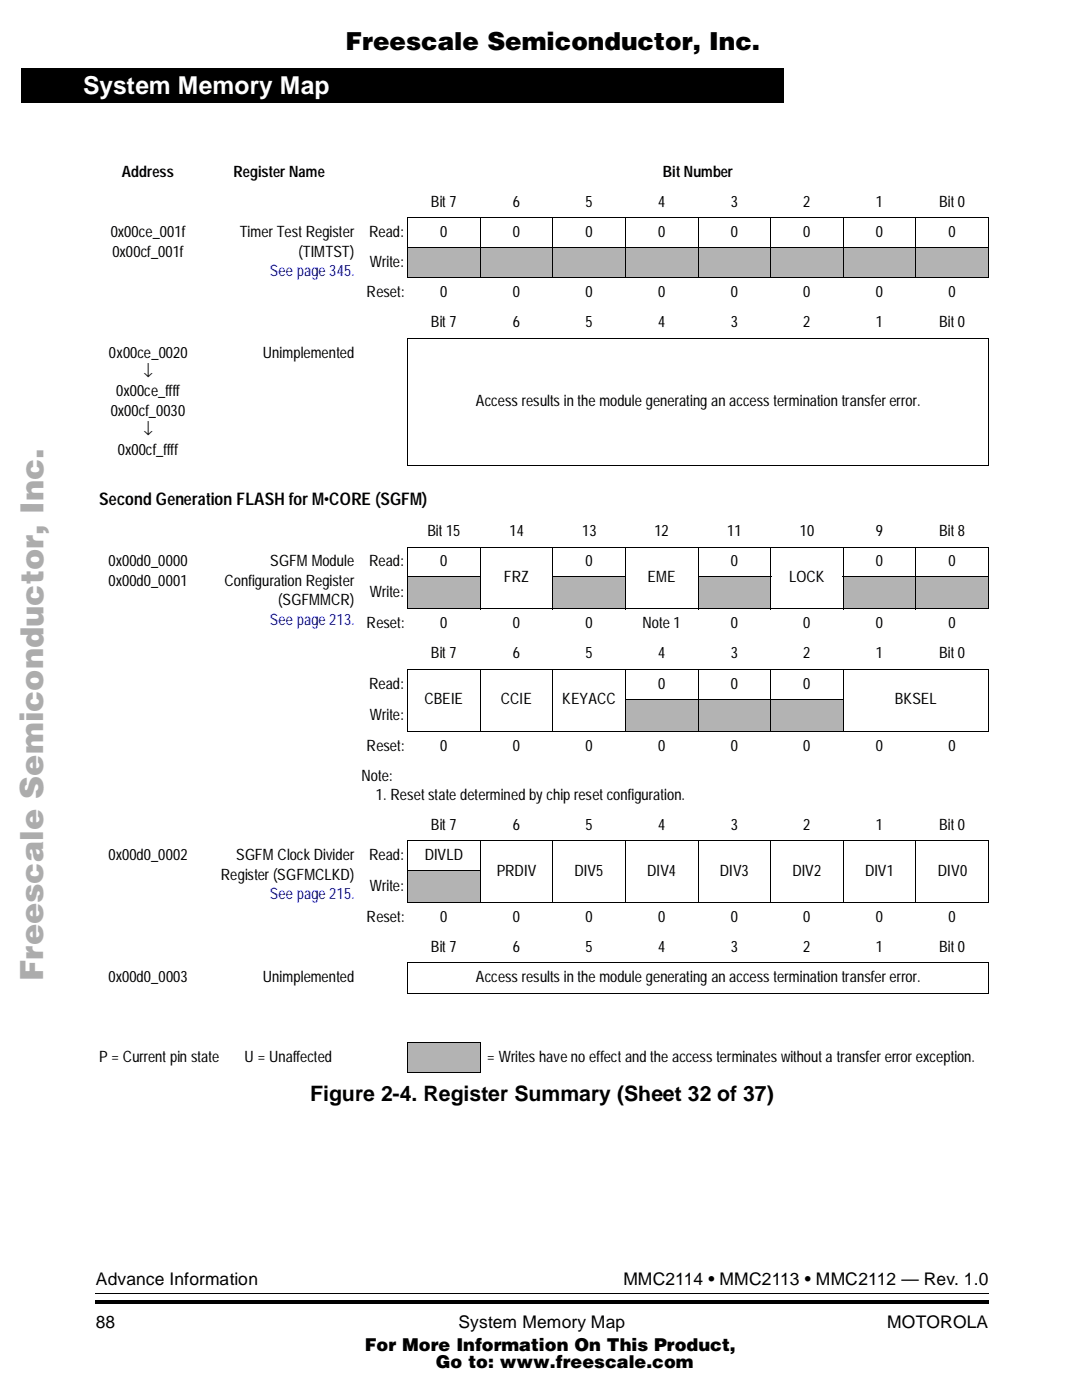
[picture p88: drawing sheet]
<svg xmlns="http://www.w3.org/2000/svg" width="216mm" height="279mm" viewBox="0 0 216 279" stroke-linecap="round" stroke-linejoin="round" font-family="sans-serif">
<defs><g id="words">
<text font-size="6.4" fill="#acacac" x="8.6" y="195.5" transform="rotate(-90 8.6 195.5)">Freescale Semiconductor, Inc...</text>
<text font-size="4.9" x="68.8" y="9.9">Freescale Semiconductor, Inc.</text>
<text font-size="4.9" fill="#fff" x="16.5" y="18.7">System Memory Map</text>
<text font-size="4.2" x="61.8" y="219.4">Figure 2-4. Register Summary (Sheet 32 of 37)</text>
<g font-size="3.5">
<text x="19.8" y="100.7">Second Generation FLASH for M•CORE (SGFM)</text>
<text x="19.1" y="256">Advance Information</text>
<text x="124.2" y="256">MMC2114 • MMC2113 • MMC2112 — Rev. 1.0</text>
<text x="19.1" y="264.7">88</text>
<text x="72.7" y="269.2">For More Information On This Product,</text>
<text x="91.3" y="264.7">System Memory Map</text>
<text x="176.7" y="264.7">MOTOROLA</text>
<text x="86.8" y="272.8">Go to: www.freescale.com</text>
</g>
<g font-size="3.1">
<text x="24.2" y="35.3">Address</text>
<text x="46.5" y="35.3">Register Name</text>
<text x="132" y="35.3">Bit Number</text>
<text x="85.8" y="41.3">Bit 7</text>
<text x="102.1" y="41.3">6</text>
<text x="116.6" y="41.3">5</text>
<text x="131.1" y="41.3">4</text>
<text x="145.6" y="41.3">3</text>
<text x="160" y="41.3">2</text>
<text x="174.4" y="41.3">1</text>
<text x="187.1" y="41.3">Bit 0</text>
<text x="22" y="47.2">0x00ce_001f</text>
<text x="47.8" y="47.2">Timer Test Register</text>
<text x="73.5" y="47.2">Read:</text>
<text x="87.7" y="47.2">0</text>
<text x="102.1" y="47.2">0</text>
<text x="116.6" y="47.2">0</text>
<text x="131.1" y="47.2">0</text>
<text x="145.6" y="47.2">0</text>
<text x="160" y="47.2">0</text>
<text x="174.4" y="47.2">0</text>
<text x="188.9" y="47.2">0</text>
<text x="22.4" y="51.1">0x00cf_001f</text>
<text x="59.5" y="51.1">(TIMTST)</text>
<text x="73.7" y="53.3">Write:</text>
<text x="73" y="59.3">Reset:</text>
<text x="87.7" y="59.3">0</text>
<text x="102.1" y="59.3">0</text>
<text x="116.6" y="59.3">0</text>
<text x="131.1" y="59.3">0</text>
<text x="145.6" y="59.3">0</text>
<text x="160" y="59.3">0</text>
<text x="174.4" y="59.3">0</text>
<text x="188.9" y="59.3">0</text>
<text x="85.8" y="65.3">Bit 7</text>
<text x="102.1" y="65.3">6</text>
<text x="116.6" y="65.3">5</text>
<text x="131.1" y="65.3">4</text>
<text x="145.6" y="65.3">3</text>
<text x="160" y="65.3">2</text>
<text x="174.4" y="65.3">1</text>
<text x="187.1" y="65.3">Bit 0</text>
<text x="21.7" y="71.3">0x00ce_0020</text>
<text x="52.4" y="71.3">Unimplemented</text>
<text x="28.6" y="75.2">↓</text>
<text x="22" y="82.9">0x00cf_0030</text>
<text x="23.1" y="79">0x00ce_ffff</text>
<text x="94.8" y="80.9">Access results in the module generating an access termination transfer error.</text>
<text x="28.6" y="86.8">↓</text>
<text x="23.5" y="90.7">0x00cf_ffff</text>
<text x="85.1" y="106.9">Bit 15</text>
<text x="101.5" y="106.9">14</text>
<text x="115.9" y="106.9">13</text>
<text x="130.3" y="106.9">12</text>
<text x="144.8" y="106.9">11</text>
<text x="159.3" y="106.9">10</text>
<text x="174.5" y="106.9">9</text>
<text x="187.1" y="106.9">Bit 8</text>
<text x="21.6" y="112.9">0x00d0_0000</text>
<text x="53.8" y="112.9">SGFM Module</text>
<text x="73.5" y="112.9">Read:</text>
<text x="87.7" y="112.9">0</text>
<text x="116.6" y="112.9">0</text>
<text x="145.6" y="112.9">0</text>
<text x="174.4" y="112.9">0</text>
<text x="188.9" y="112.9">0</text>
<text x="21.6" y="116.8">0x00d0_0001</text>
<text x="44.7" y="116.8">Configuration Register</text>
<text x="73.7" y="119">Write:</text>
<text x="100.4" y="116.1">FRZ</text>
<text x="129" y="116.1">EME</text>
<text x="157.2" y="116.1">LOCK</text>
<text x="55.4" y="120.6">(SGFMMCR)</text>
<text x="73" y="125.2">Reset:</text>
<text x="87.7" y="125.2">0</text>
<text x="102.1" y="125.2">0</text>
<text x="116.6" y="125.2">0</text>
<text x="128" y="125.2">Note 1</text>
<text x="145.6" y="125.2">0</text>
<text x="160" y="125.2">0</text>
<text x="174.4" y="125.2">0</text>
<text x="188.9" y="125.2">0</text>
<text x="85.8" y="131.2">Bit 7</text>
<text x="102.1" y="131.2">6</text>
<text x="116.6" y="131.2">5</text>
<text x="131.1" y="131.2">4</text>
<text x="145.6" y="131.2">3</text>
<text x="160" y="131.2">2</text>
<text x="174.4" y="131.2">1</text>
<text x="187.1" y="131.2">Bit 0</text>
<text x="73.5" y="137.2">Read:</text>
<text x="131.1" y="137.2">0</text>
<text x="145.6" y="137.2">0</text>
<text x="160" y="137.2">0</text>
<text x="73.7" y="143.4">Write:</text>
<text x="84.5" y="140.4">CBEIE</text>
<text x="99.8" y="140.4">CCIE</text>
<text x="112" y="140.4">KEYACC</text>
<text x="178.3" y="140.4">BKSEL</text>
<text x="73" y="149.6">Reset:</text>
<text x="87.7" y="149.6">0</text>
<text x="102.1" y="149.6">0</text>
<text x="116.6" y="149.6">0</text>
<text x="131.1" y="149.6">0</text>
<text x="145.6" y="149.6">0</text>
<text x="160" y="149.6">0</text>
<text x="174.4" y="149.6">0</text>
<text x="188.9" y="149.6">0</text>
<text x="72" y="155.6">Note:</text>
<text x="74.9" y="159.5">1. Reset state determined by chip reset configuration.</text>
<text x="85.8" y="165.4">Bit 7</text>
<text x="102.1" y="165.4">6</text>
<text x="116.6" y="165.4">5</text>
<text x="131.1" y="165.4">4</text>
<text x="145.6" y="165.4">3</text>
<text x="160" y="165.4">2</text>
<text x="174.4" y="165.4">1</text>
<text x="187.1" y="165.4">Bit 0</text>
<text x="21.6" y="171.4">0x00d0_0002</text>
<text x="47" y="171.4">SGFM Clock Divider</text>
<text x="73.5" y="171.4">Read:</text>
<text x="84.6" y="171.4">DIVLD</text>
<text x="44" y="175.3">Register (SGFMCLKD)</text>
<text x="73.7" y="177.6">Write:</text>
<text x="98.9" y="174.7">PRDIV</text>
<text x="114.4" y="174.7">DIV5</text>
<text x="128.9" y="174.7">DIV4</text>
<text x="143.4" y="174.7">DIV3</text>
<text x="157.9" y="174.7">DIV2</text>
<text x="172.3" y="174.7">DIV1</text>
<text x="186.8" y="174.7">DIV0</text>
<text x="73" y="183.8">Reset:</text>
<text x="87.7" y="183.8">0</text>
<text x="102.1" y="183.8">0</text>
<text x="116.6" y="183.8">0</text>
<text x="131.1" y="183.8">0</text>
<text x="145.6" y="183.8">0</text>
<text x="160" y="183.8">0</text>
<text x="174.4" y="183.8">0</text>
<text x="188.9" y="183.8">0</text>
<text x="85.8" y="189.8">Bit 7</text>
<text x="102.1" y="189.8">6</text>
<text x="116.6" y="189.8">5</text>
<text x="131.1" y="189.8">4</text>
<text x="145.6" y="189.8">3</text>
<text x="160" y="189.8">2</text>
<text x="174.4" y="189.8">1</text>
<text x="187.1" y="189.8">Bit 0</text>
<text x="21.6" y="195.8">0x00d0_0003</text>
<text x="52.4" y="195.8">Unimplemented</text>
<text x="94.8" y="195.8">Access results in the module generating an access termination transfer error.</text>
<text x="19.8" y="211.6">P = Current pin state</text>
<text x="48.7" y="211.6">U = Unaffected</text>
<text x="97.1" y="211.6">= Writes have no effect and the access terminates without a transfer error exception.</text>
</g>
<g font-size="3.1" fill="#00f">
<text x="53.7" y="55">See page 345.</text>
<text x="53.7" y="124.5">See page 213.</text>
<text x="53.7" y="179.2">See page 215.</text>
</g>
</g></defs>
<path d="M19 257.7l.1 .2zM19 259.1l.1 .7zM19.1 259.1h177.8v.7h-177.8zM196.9 257.7v.2zM196.9 259.1v.7z" fill="#000"/>
<path d="M19.1 257.8h177.8" fill="none" stroke="#000" stroke-width=".2"/>
<path d="M9.5 13.6h6.3v248.9h-6.3z" fill="#fff"/>
<path d="M4.3 13.6h151.9v6.9h-151.9zM4.3 13.6h151.9v1.7h-151.9z" fill="#000"/>
<g fill="#b3b3b3">
<path d="M81.2 49.4h14.3v5.9h-14.3z"/>
<path d="M95.6 49.4h14.4v5.9h-14.4z"/>
<path d="M110.1 49.4h14.4v5.9h-14.4z"/>
<path d="M124.6 49.4h14.4v5.9h-14.4z"/>
<path d="M139.1 49.4h14.3v5.9h-14.3z"/>
<path d="M153.5 49.4h14.3v5.9h-14.3z"/>
<path d="M167.9 49.4h14.4v5.9h-14.4z"/>
<path d="M182.4 49.4h14.4v5.9h-14.4z"/>
<path d="M81.2 115h14.3v6.2h-14.3z"/>
<path d="M110.1 115h14.4v6.2h-14.4z"/>
<path d="M139.1 115h14.3v6.2h-14.3z"/>
<path d="M167.9 115h14.4v6.2h-14.4z"/>
<path d="M182.4 115h14.4v6.2h-14.4z"/>
<path d="M124.6 139.4h14.4v6.2h-14.4z"/>
<path d="M139.1 139.4h14.3v6.2h-14.3z"/>
<path d="M153.5 139.4h14.3v6.2h-14.3z"/>
<path d="M81.2 173.6h14.3v6.2h-14.3z"/>
<path d="M81.2 207.8h14.3v5.8h-14.3z"/>
</g>
<g fill="none" stroke="#000" stroke-width=".2">
<path d="M81.1 43.4h115.9M81.1 49.4h115.9M81.1 55.4h115.9M81.2 43.5v11.8M95.6 43.3v12.2M110.1 43.3v12.2M124.6 43.3v12.2M139.1 43.3v12.2M153.5 43.3v12.2M167.9 43.3v12.2M182.4 43.3v12.2M196.9 43.5v11.8"/>
<path d="M81.1 67.4h115.9M81.2 67.5v25.2M196.9 67.5v25.2M81.1 92.8h115.9M81.1 109h115.9M81.1 115h14.6M81.2 109.1v12.1M95.6 109v12.5M110 115h14.7M110.1 109v12.5M124.6 109v12.5M139 115h14.6"/>
<path d="M139.1 109v12.5M153.5 109v12.5M167.8 115h29.2M167.9 109v12.5M182.4 109v12.5M196.9 109.1v12.1M81.1 121.3h115.9M81.1 133.3h115.9M81.2 133.4v12.2M95.6 133.3v12.5M110.1 133.3v12.5M124.5 139.4h43.5"/>
<path d="M124.6 133.3v12.5M139.1 133.3v12.5M153.5 133.3v12.5M167.9 133.3v12.5M196.9 133.4v12.2M81.1 145.7h115.9M81.1 167.6h115.9M81.1 173.6h14.6M81.1 179.9h115.9M81.2 167.6v12.2M95.6 167.5v12.5M110.1 167.5v12.5"/>
<path d="M124.6 167.5v12.5M139.1 167.5v12.5M153.5 167.5v12.5M167.9 167.5v12.5M182.4 167.5v12.5M196.9 167.6v12.2M81.1 191.9h115.9M81.1 197.9h115.9M81.2 192v5.9M196.9 192v5.9M81.1 207.8h14.6M81.1 213.7h14.6"/>
<path d="M81.2 207.9v5.7M95.6 207.9v5.7"/>
</g>
<use href="#words"/>
</svg>
